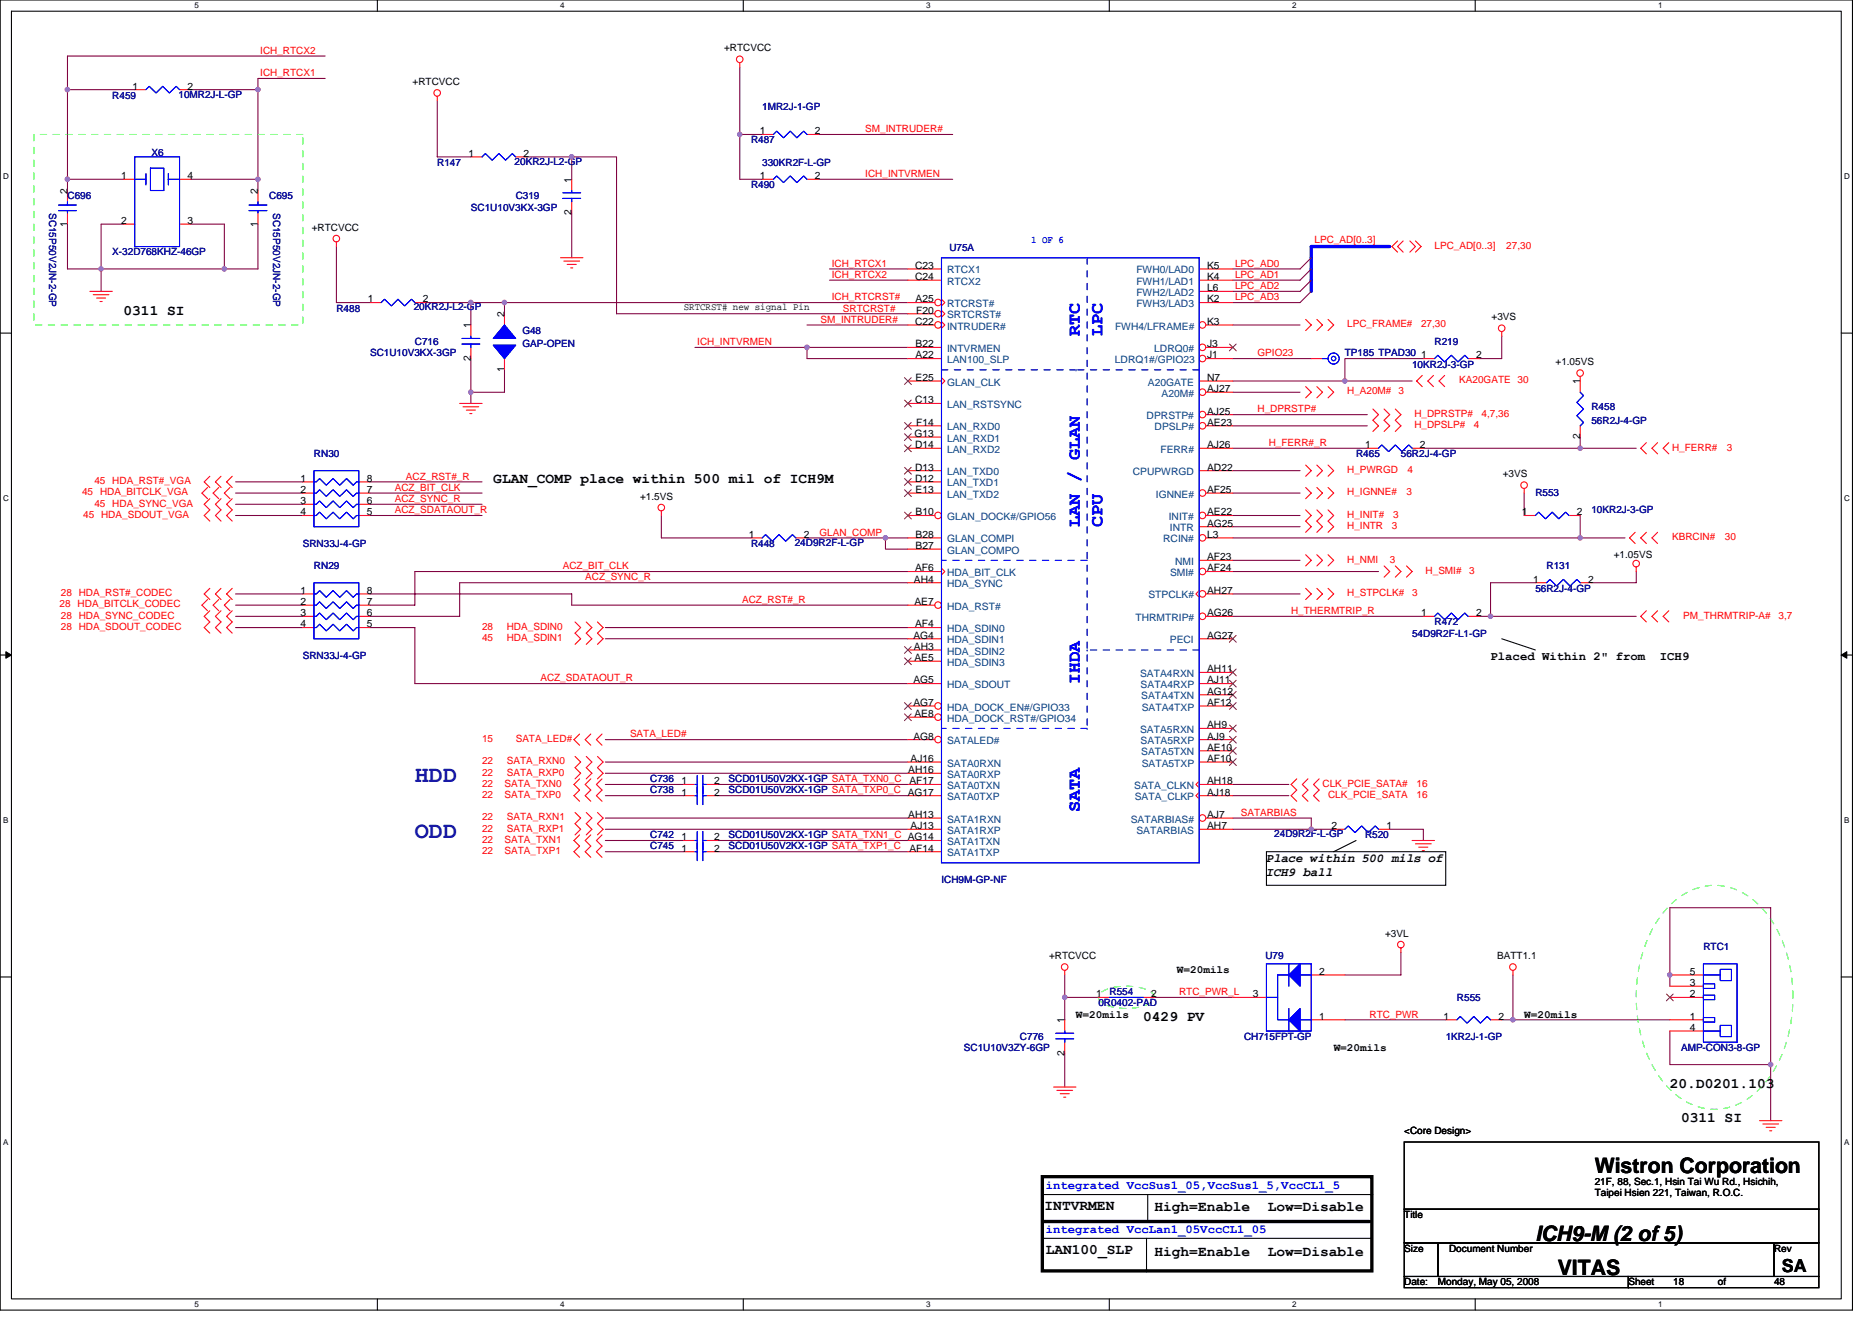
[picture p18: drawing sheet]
<svg xmlns="http://www.w3.org/2000/svg" width="297mm" height="210mm" viewBox="0 0 297 210" stroke-linecap="round" stroke-linejoin="round" font-family="sans-serif">
<defs><g id="words">
<g font-size="3.7" fill="#0000a0">
<text x="65.8" y="124">HDD</text>
<text x="65.8" y="132.9">ODD</text>
</g>
<g font-size="3.4">
<text x="253" y="186.1">Wistron Corporation</text>
<text x="243.6" y="196.9">ICH9-M (2 of 5)</text>
<text x="247.2" y="202.2">VITAS</text>
</g>
<g font-size="2.8" fill="#00f">
<text x="171.4" y="53.3" transform="rotate(-90 171.4 53.3)">RTC</text>
<text x="174.9" y="53.3" transform="rotate(-90 174.9 53.3)">LPC</text>
<text x="171.4" y="83.6" transform="rotate(-90 171.4 83.6)">LAN / GLAN</text>
<text x="174.9" y="83.6" transform="rotate(-90 174.9 83.6)">CPU</text>
<text x="171.4" y="108.5" transform="rotate(-90 171.4 108.5)">IHDA</text>
<text x="171.4" y="128.9" transform="rotate(-90 171.4 128.9)">SATA</text>
</g>
<text font-size="2.8" x="282.7" y="201.8">SA</text>
<g font-size="2.3">
<text x="19.6" y="49.9">0311 SI</text>
<text x="78.3" y="76.6">GLAN_COMP place within 500 mil of ICH9M</text>
<text x="181.4" y="161.9">0429 PV</text>
<text x="265" y="172.6">20.D0201.103</text>
<text x="266.7" y="177.9">0311 SI</text>
<text x="165.8" y="192">INTVRMEN</text>
<text x="183.2" y="192.2">High=Enable</text>
<text x="201.2" y="192.2">Low=Disable</text>
<text x="165.9" y="198.9">LAN100_SLP</text>
<text x="183.2" y="199.3">High=Enable</text>
<text x="201.2" y="199.3">Low=Disable</text>
</g>
<g font-size="1.9">
<text x="236.5" y="104.8">Placed Within 2&quot; from</text>
<text x="263.4" y="104.8">ICH9</text>
<text x="201" y="136.8">Place within 500 mils of</text>
<text x="201" y="139">ICH9 ball</text>
</g>
<g font-size="1.9" fill="#00f">
<text x="165.9" y="188.7">integrated VccSus1_05,VccSus1_5,VccCL1_5</text>
<text x="165.9" y="195.6">integrated VccLan1_05VccCL1_05</text>
</g>
<g font-size="1.8">
<text x="186.7" y="154.3">W=20mils</text>
<text x="170.7" y="161.4">W=20mils</text>
<text x="241.8" y="161.4">W=20mils</text>
<text x="211.6" y="166.8">W=20mils</text>
</g>
<g font-size="1.6" fill="#f00">
<text x="41.3" y="8.5">ICH_RTCX2</text>
<text x="41.3" y="12.1">ICH_RTCX1</text>
<text x="137.3" y="21">SM_INTRUDER#</text>
<text x="137.3" y="28.1">ICH_INTVRMEN</text>
<text x="208.6" y="38.6">LPC_AD[0..3]</text>
<text x="227.6" y="39.5">LPC_AD[0..3]</text>
<text x="239" y="39.5">27,30</text>
<text x="132" y="42.3">ICH_RTCX1</text>
<text x="132" y="44.1">ICH_RTCX2</text>
<text x="132" y="47.6">ICH_RTCRST#</text>
<text x="196" y="42.3">LPC_AD0</text>
<text x="196" y="44.1">LPC_AD1</text>
<text x="196" y="45.9">LPC_AD2</text>
<text x="196" y="47.6">LPC_AD3</text>
<text x="130.2" y="51.2">SM_INTRUDER#</text>
<text x="133.7" y="49.4">SRTCRST#</text>
<text x="213.8" y="51.9">LPC_FRAME#</text>
<text x="225.5" y="51.9">27,30</text>
<text x="110.6" y="54.8">ICH_INTVRMEN</text>
<text x="199.5" y="56.5">GPIO23</text>
<text x="199.5" y="65.4">H_DPRSTP#</text>
<text x="213.8" y="62.6">H_A20M#</text>
<text x="221.9" y="62.6">3</text>
<text x="231.5" y="60.8">KA20GATE 30</text>
<text x="201.3" y="70.8">H_FERR#_R</text>
<text x="224.4" y="66.1">H_DPRSTP#</text>
<text x="224.4" y="67.9">H_DPSLP#</text>
<text x="233.8" y="67.9">4</text>
<text x="235.1" y="66.1">4,7,36</text>
<text x="265.3" y="71.5">H_FERR#</text>
<text x="274" y="71.5">3</text>
<text x="15" y="76.8">45 HDA_RST#_VGA</text>
<text x="62.6" y="77.9">ACZ_BIT_CLK</text>
<text x="64.4" y="76.1">ACZ_RST#_R</text>
<text x="213.8" y="75">H_PWRGD</text>
<text x="223.3" y="75">4</text>
<text x="13" y="78.6">45 HDA_BITCLK_VGA</text>
<text x="13.2" y="82.1">45 HDA_SDOUT_VGA</text>
<text x="15" y="80.4">45 HDA_SYNC_VGA</text>
<text x="62.6" y="79.7">ACZ_SYNC_R</text>
<text x="62.6" y="81.4">ACZ_SDATAOUT_R</text>
<text x="213.8" y="78.6">H_IGNNE#</text>
<text x="213.8" y="82.1">H_INIT#</text>
<text x="213.8" y="83.9">H_INTR</text>
<text x="220.9" y="83.9">3</text>
<text x="221" y="82.1">3</text>
<text x="223.2" y="78.6">3</text>
<text x="130" y="85">GLAN_COMP</text>
<text x="213.8" y="89.3">H_NMI</text>
<text x="220.5" y="89.3">3</text>
<text x="265.3" y="85.7">KBRCIN#</text>
<text x="273.7" y="85.7">30</text>
<text x="9.6" y="94.6">28 HDA_RST#_CODEC</text>
<text x="89.3" y="90.3">ACZ_BIT_CLK</text>
<text x="92.9" y="92.1">ACZ_SYNC_R</text>
<text x="117.7" y="95.7">ACZ_RST#_R</text>
<text x="213.8" y="94.6">H_STPCLK#</text>
<text x="224.1" y="94.6">3</text>
<text x="226.2" y="91">H_SMI#</text>
<text x="233.1" y="91">3</text>
<text x="9.5" y="96.4">28 HDA_BITCLK_CODEC</text>
<text x="9.6" y="99.9">28 HDA_SDOUT_CODEC</text>
<text x="9.6" y="98.1">28 HDA_SYNC_CODEC</text>
<text x="76.5" y="99.9">28</text>
<text x="76.5" y="101.7">45</text>
<text x="80.4" y="99.9">HDA_SDIN0</text>
<text x="80.4" y="101.7">HDA_SDIN1</text>
<text x="204.9" y="97.4">H_THERMTRIP_R</text>
<text x="267.1" y="98.1">PM_THRMTRIP-A#</text>
<text x="282.2" y="98.1">3,7</text>
<text x="85.7" y="108.1">ACZ_SDATAOUT_R</text>
<text x="76.5" y="117.7">15</text>
<text x="81.8" y="117.7">SATA_LED#</text>
<text x="100" y="117">SATA_LED#</text>
<text x="76.5" y="121.3">22</text>
<text x="76.5" y="123">22</text>
<text x="76.5" y="124.8">22</text>
<text x="80" y="124.8">SATA_TXN0</text>
<text x="80.4" y="121.3">SATA_RXN0</text>
<text x="80.4" y="123">SATA_RXP0</text>
<text x="209.8" y="124.8">CLK_PCIE_SATA#</text>
<text x="224.8" y="124.8">16</text>
<text x="76.5" y="130.2">22</text>
<text x="76.5" y="131.9">22</text>
<text x="76.5" y="126.6">22</text>
<text x="80" y="126.6">SATA_TXP0</text>
<text x="80.4" y="130.2">SATA_RXN1</text>
<text x="80.4" y="131.9">SATA_RXP1</text>
<text x="196.9" y="129.4">SATARBIAS</text>
<text x="210.7" y="126.6">CLK_PCIE_SATA</text>
<text x="224.8" y="126.6">16</text>
<text x="76.5" y="133.7">22</text>
<text x="76.5" y="135.5">22</text>
<text x="80" y="133.7">SATA_TXN1</text>
<text x="80" y="135.5">SATA_TXP1</text>
<text x="187.1" y="157.9">RTC_PWR_L</text>
<text x="217.3" y="161.4">RTC_PWR</text>
</g>
<g font-size="1.6">
<text x="114.9" y="8.2">+RTCVCC</text>
<text x="21" y="14.2">1</text>
<text x="29.7" y="14.2">2</text>
<text x="65.5" y="13.5">+RTCVCC</text>
<text x="120.6" y="21.3">1</text>
<text x="129.3" y="21.3">2</text>
<text x="19.2" y="28.4">1</text>
<text x="29.7" y="28.4">4</text>
<text x="74.4" y="24.9">1</text>
<text x="83.1" y="24.9">2</text>
<text x="90.7" y="29" transform="rotate(-90 90.7 29)">1</text>
<text x="120.6" y="28.4">1</text>
<text x="129.3" y="28.4">2</text>
<text x="10.7" y="35.9" transform="rotate(-90 10.7 35.9)">1</text>
<text x="10.7" y="30.8" transform="rotate(-90 10.7 30.8)">2</text>
<text x="19.2" y="35.5">2</text>
<text x="29.7" y="35.5">3</text>
<text x="40.9" y="35.9" transform="rotate(-90 40.9 35.9)">1</text>
<text x="40.9" y="30.8" transform="rotate(-90 40.9 30.8)">2</text>
<text x="90.7" y="34.2" transform="rotate(-90 90.7 34.2)">2</text>
<text x="49.5" y="36.6">+RTCVCC</text>
<text x="58.4" y="48">1</text>
<text x="67.1" y="48">2</text>
<text x="145.2" y="42.7">C23</text>
<text x="145.2" y="44.4">C24</text>
<text x="145.3" y="48">A25</text>
<text x="191.5" y="42.7">K5</text>
<text x="191.5" y="44.4">K4</text>
<text x="191.5" y="46.2">L6</text>
<text x="191.5" y="48">K2</text>
<text x="74.7" y="52.1" transform="rotate(-90 74.7 52.1)">1</text>
<text x="80" y="50.3" transform="rotate(-90 80 50.3)">2</text>
<text x="108.5" y="49.3">SRTCRST# new signal Pin</text>
<text x="145.2" y="51.5">C22</text>
<text x="145.4" y="49.8">F20</text>
<text x="191.5" y="51.5">K3</text>
<text x="236.7" y="50.8">+3VS</text>
<text x="74.7" y="57.3" transform="rotate(-90 74.7 57.3)">2</text>
<text x="80" y="59.1" transform="rotate(-90 80 59.1)">1</text>
<text x="145.3" y="55.1">B22</text>
<text x="145.3" y="56.9">A22</text>
<text x="191.5" y="55.1">J3</text>
<text x="191.5" y="56.9">J1</text>
<text x="225.5" y="56.9">1</text>
<text x="234.2" y="56.9">2</text>
<text x="246.8" y="58">+1.05VS</text>
<text x="145.2" y="64">C13</text>
<text x="145.3" y="60.4">E25</text>
<text x="191.5" y="62.2">AJ27</text>
<text x="191.5" y="60.4">N7</text>
<text x="191.5" y="65.8">AJ25</text>
<text x="250.7" y="61" transform="rotate(-90 250.7 61)">1</text>
<text x="145.1" y="69.3">G13</text>
<text x="145.2" y="71.1">D14</text>
<text x="145.4" y="67.5">F14</text>
<text x="191.5" y="71.1">AJ26</text>
<text x="191.5" y="67.5">AE23</text>
<text x="216.6" y="71.1">1</text>
<text x="225.3" y="71.1">2</text>
<text x="250.7" y="69.7" transform="rotate(-90 250.7 69.7)">2</text>
<text x="47.7" y="76.4">1</text>
<text x="58.2" y="76.4">8</text>
<text x="145.2" y="74.7">D13</text>
<text x="145.2" y="76.4">D12</text>
<text x="191.5" y="74.7">AD22</text>
<text x="238.5" y="75.7">+3VS</text>
<text x="47.7" y="78.2">2</text>
<text x="47.7" y="80">3</text>
<text x="47.7" y="81.8">4</text>
<text x="58.2" y="81.8">5</text>
<text x="58.2" y="80">6</text>
<text x="58.2" y="78.2">7</text>
<text x="101.6" y="79.3">+1.5VS</text>
<text x="145.3" y="78.2">E13</text>
<text x="145.3" y="81.8">B10</text>
<text x="191.5" y="78.2">AF25</text>
<text x="191.5" y="83.5">AG25</text>
<text x="191.5" y="81.8">AE22</text>
<text x="241.5" y="81.8">1</text>
<text x="250.2" y="81.8">2</text>
<text x="118.8" y="85.3">1</text>
<text x="127.5" y="85.3">2</text>
<text x="145.3" y="87.1">B27</text>
<text x="145.3" y="85.3">B28</text>
<text x="191.5" y="85.3">L3</text>
<text x="191.5" y="88.9">AF23</text>
<text x="256.1" y="88.5">+1.05VS</text>
<text x="47.7" y="94.2">1</text>
<text x="47.7" y="96">2</text>
<text x="58.2" y="96">7</text>
<text x="58.2" y="94.2">8</text>
<text x="145" y="92.4">AH4</text>
<text x="145.1" y="96">AE7</text>
<text x="145.2" y="90.7">AF6</text>
<text x="191.5" y="90.7">AF24</text>
<text x="191.5" y="94.2">AH27</text>
<text x="243.3" y="92.4">1</text>
<text x="252" y="92.4">2</text>
<text x="47.7" y="97.8">3</text>
<text x="47.7" y="99.5">4</text>
<text x="58.2" y="99.5">5</text>
<text x="58.2" y="97.8">6</text>
<text x="144.9" y="101.3">AG4</text>
<text x="145.2" y="99.5">AF4</text>
<text x="191.5" y="97.8">AG26</text>
<text x="191.5" y="101.3">AG27</text>
<text x="225.5" y="97.8">1</text>
<text x="234.2" y="97.8">2</text>
<text x="145" y="103.1">AH3</text>
<text x="145.1" y="104.9">AE5</text>
<text x="191.5" y="106.7">AH11</text>
<text x="144.9" y="108.4">AG5</text>
<text x="144.9" y="112">AG7</text>
<text x="145.1" y="113.8">AE8</text>
<text x="191.5" y="112">AF12</text>
<text x="191.5" y="108.4">AJ11</text>
<text x="191.5" y="110.2">AG12</text>
<text x="144.9" y="117.3">AG8</text>
<text x="191.5" y="115.5">AH9</text>
<text x="191.5" y="117.3">AJ9</text>
<text x="191.5" y="119.1">AE10</text>
<text x="108.1" y="124.4">1</text>
<text x="113.3" y="124.4">2</text>
<text x="144.1" y="122.7">AH16</text>
<text x="144.3" y="124.4">AF17</text>
<text x="144.5" y="120.9">AJ16</text>
<text x="191.5" y="120.9">AF10</text>
<text x="191.5" y="124.4">AH18</text>
<text x="108.1" y="126.2">1</text>
<text x="113.3" y="126.2">2</text>
<text x="144.1" y="129.8">AH13</text>
<text x="144.5" y="131.6">AJ13</text>
<text x="191.5" y="129.8">AJ7</text>
<text x="191.5" y="131.6">AH7</text>
<text x="191.5" y="126.2">AJ18</text>
<text x="211.3" y="131.6">2</text>
<text x="220" y="131.6">1</text>
<text x="108.1" y="135.1">1</text>
<text x="108.1" y="133.3">1</text>
<text x="113.3" y="135.1">2</text>
<text x="113.3" y="133.3">2</text>
<text x="144.3" y="135.1">AF14</text>
<text x="219.8" y="148.6">+3VL</text>
<text x="166.5" y="152.2">+RTCVCC</text>
<text x="209.3" y="154.7">2</text>
<text x="237.6" y="152.2">BATT1.1</text>
<text x="268.2" y="154.7">5</text>
<text x="173.9" y="158.2">1</text>
<text x="182.6" y="158.2">2</text>
<text x="198.8" y="158.2">3</text>
<text x="209.3" y="161.8">1</text>
<text x="229" y="161.8">1</text>
<text x="237.8" y="161.8">2</text>
<text x="268.2" y="161.8">1</text>
<text x="268.2" y="158.2">2</text>
<text x="268.2" y="156.4">3</text>
<text x="168.9" y="167.5" transform="rotate(-90 168.9 167.5)">2</text>
<text x="168.9" y="162.3" transform="rotate(-90 168.9 162.3)">1</text>
<text x="268.2" y="163.6">4</text>
<text x="222.8" y="179.9">&lt;Core Design&gt;</text>
<text x="253" y="187.9">21F, 88, Sec.1, Hsin Tai Wu Rd., Hsichih,</text>
<text x="253" y="189.7">Taipei Hsien 221, Taiwan, R.O.C.</text>
<text x="222.8" y="193.3">Title</text>
<text x="222.8" y="198.6">Size</text>
<text x="222.8" y="203.9">Date:</text>
<text x="228.2" y="203.9">Monday, May 05, 2008</text>
<text x="229.9" y="198.6">Document Number</text>
<text x="258.4" y="203.9">Sheet</text>
<text x="265.5" y="203.9">18</text>
<text x="272.6" y="203.9">of</text>
<text x="281.5" y="198.6">Rev</text>
<text x="281.5" y="203.9">48</text>
</g>
<g font-size="1.6" fill="#000080">
<text x="17.8" y="15.6">R459</text>
<text x="28.3" y="15.5">10MR2J-L-GP</text>
<text x="120.9" y="17.4">1MR2J-1-GP</text>
<text x="119.2" y="22.8">R487</text>
<text x="24" y="24.7">X6</text>
<text x="69.4" y="26.3">R147</text>
<text x="81.7" y="26.1">20KR2J-L2-GP</text>
<text x="119.2" y="29.9">R490</text>
<text x="120.9" y="26.3">330KR2F-L-GP</text>
<text x="7.8" y="33.8" transform="rotate(90 7.8 33.8)">SC15P50V2JN-2-GP</text>
<text x="10.7" y="31.6">C696</text>
<text x="42.7" y="31.6">C695</text>
<text x="43.4" y="33.8" transform="rotate(90 43.4 33.8)">SC15P50V2JN-2-GP</text>
<text x="74.7" y="33.4">SC1U10V3KX-3GP</text>
<text x="81.8" y="31.6">C319</text>
<text x="17.8" y="40.5">X-32D768KHZ-46GP</text>
<text x="150.6" y="39.8">U75A</text>
<text x="53.4" y="49.4">R488</text>
<text x="65.7" y="49.3">20KR2J-L2-GP</text>
<text x="82.9" y="53">G48</text>
<text x="58.7" y="56.5">SC1U10V3KX-3GP</text>
<text x="65.8" y="54.8">C716</text>
<text x="82.9" y="55.1">GAP-OPEN</text>
<text x="213.4" y="56.5">TP185 TPAD30</text>
<text x="224.1" y="58.3">10KR2J-3-GP</text>
<text x="227.6" y="54.8">R219</text>
<text x="252.5" y="65.1">R458</text>
<text x="252.5" y="67.2">56R2J-4-GP</text>
<text x="49.8" y="72.5">RN30</text>
<text x="215.2" y="72.5">R465</text>
<text x="222.3" y="72.5">56R2J-4-GP</text>
<text x="243.6" y="78.8">R553</text>
<text x="252.5" y="81.4">10KR2J-3-GP</text>
<text x="48" y="86.8">SRN33J-4-GP</text>
<text x="119.2" y="86.8">R448</text>
<text x="126.1" y="86.6">24D9R2F-L-GP</text>
<text x="49.8" y="90.3">RN29</text>
<text x="243.6" y="93.9">56R2J-4-GP</text>
<text x="245.4" y="90.3">R131</text>
<text x="224.1" y="101">54D9R2F-L1-GP</text>
<text x="227.6" y="99.2">R472</text>
<text x="48" y="104.5">SRN33J-4-GP</text>
<text x="103.2" y="124.1">C736</text>
<text x="103.2" y="125.9">C738</text>
<text x="115.6" y="124.1">SCD01U50V2KX-1GP SATA_TXN0_C</text>
<text x="115.6" y="125.9">SCD01U50V2KX-1GP SATA_TXP0_C AG17</text>
<text x="103.2" y="134.8">C745</text>
<text x="103.2" y="133">C742</text>
<text x="115.6" y="134.8">SCD01U50V2KX-1GP SATA_TXP1_C</text>
<text x="115.6" y="133">SCD01U50V2KX-1GP SATA_TXN1_C AG14</text>
<text x="202.2" y="132.8">24D9R2F-L-GP</text>
<text x="216.6" y="133">R520</text>
<text x="149.4" y="140.1">ICH9M-GP-NF</text>
<text x="200.8" y="152.2">U79</text>
<text x="270.3" y="150.8">RTC1</text>
<text x="174.3" y="159.7">0R0402-PAD</text>
<text x="176.1" y="157.9">R554</text>
<text x="231.2" y="158.8">R555</text>
<text x="152.9" y="166.8">SC1U10V3ZY-6GP</text>
<text x="161.8" y="165">C776</text>
<text x="197.4" y="165">CH715FPT-GP</text>
<text x="229.4" y="165">1KR2J-1-GP</text>
<text x="266.7" y="166.8">AMP-CON3-8-GP</text>
</g>
<text font-size="1.6" fill="#00f" x="163.6" y="38.6">1 OF 6</text>
<g font-size="1.6" fill="#004080">
<text x="150.3" y="43.4">RTCX1</text>
<text x="150.3" y="45.2">RTCX2</text>
<text x="180.3" y="43.4">FWH0/LAD0</text>
<text x="180.3" y="45.2">FWH1/LAD1</text>
<text x="180.3" y="46.9">FWH2/LAD2</text>
<text x="150.3" y="52.3">INTRUDER#</text>
<text x="150.3" y="48.7">RTCRST#</text>
<text x="150.3" y="50.5">SRTCRST#</text>
<text x="176.9" y="52.3">FWH4/LFRAME#</text>
<text x="180.3" y="48.7">FWH3/LAD3</text>
<text x="150.3" y="55.8">INTVRMEN</text>
<text x="150.3" y="57.6">LAN100_SLP</text>
<text x="176.9" y="57.6">LDRQ1#/GPIO23</text>
<text x="183.2" y="55.8">LDRQ0#</text>
<text x="150.3" y="61.2">GLAN_CLK</text>
<text x="150.3" y="64.7">LAN_RSTSYNC</text>
<text x="182.1" y="61.2">A20GATE</text>
<text x="184.3" y="62.9">A20M#</text>
<text x="150.3" y="68.3">LAN_RXD0</text>
<text x="150.3" y="70.1">LAN_RXD1</text>
<text x="150.3" y="71.8">LAN_RXD2</text>
<text x="181.9" y="66.5">DPRSTP#</text>
<text x="183.2" y="68.3">DPSLP#</text>
<text x="184.1" y="71.8">FERR#</text>
<text x="150.3" y="75.4">LAN_TXD0</text>
<text x="150.3" y="77.2">LAN_TXD1</text>
<text x="179.7" y="75.4">CPUPWRGD</text>
<text x="150.3" y="79">LAN_TXD2</text>
<text x="150.3" y="82.5">GLAN_DOCK#/GPIO56</text>
<text x="183.4" y="79">IGNNE#</text>
<text x="185.5" y="82.5">INIT#</text>
<text x="150.3" y="87.8">GLAN_COMPO</text>
<text x="150.3" y="86.1">GLAN_COMPI</text>
<text x="184.6" y="86.1">RCIN#</text>
<text x="185.6" y="84.3">INTR</text>
<text x="186.5" y="89.6">NMI</text>
<text x="150.3" y="91.4">HDA_BIT_CLK</text>
<text x="150.3" y="93.2">HDA_SYNC</text>
<text x="182.2" y="95">STPCLK#</text>
<text x="185.6" y="91.4">SMI#</text>
<text x="150.3" y="96.7">HDA_RST#</text>
<text x="150.3" y="100.3">HDA_SDIN0</text>
<text x="180.2" y="98.5">THRMTRIP#</text>
<text x="150.3" y="102.1">HDA_SDIN1</text>
<text x="150.3" y="103.8">HDA_SDIN2</text>
<text x="150.3" y="105.6">HDA_SDIN3</text>
<text x="180.9" y="107.4">SATA4RXN</text>
<text x="185.6" y="102.1">PECI</text>
<text x="150.3" y="109.2">HDA_SDOUT</text>
<text x="150.3" y="112.7">HDA_DOCK_EN#/GPIO33</text>
<text x="181" y="109.2">SATA4RXP</text>
<text x="181.1" y="111">SATA4TXN</text>
<text x="181.2" y="112.7">SATA4TXP</text>
<text x="150.3" y="118.1">SATALED#</text>
<text x="150.3" y="114.5">HDA_DOCK_RST#/GPIO34</text>
<text x="180.9" y="116.3">SATA5RXN</text>
<text x="181" y="118.1">SATA5RXP</text>
<text x="181.1" y="119.8">SATA5TXN</text>
<text x="150.3" y="121.6">SATA0RXN</text>
<text x="150.3" y="123.4">SATA0RXP</text>
<text x="150.3" y="125.2">SATA0TXN</text>
<text x="180" y="125.2">SATA_CLKN</text>
<text x="181.2" y="121.6">SATA5TXP</text>
<text x="150.3" y="127">SATA0TXP</text>
<text x="150.3" y="130.5">SATA1RXN</text>
<text x="179.4" y="130.5">SATARBIAS#</text>
<text x="180.1" y="127">SATA_CLKP</text>
<text x="150.3" y="132.3">SATA1RXP</text>
<text x="150.3" y="134.1">SATA1TXN</text>
<text x="150.3" y="135.8">SATA1TXP</text>
<text x="180.3" y="132.3">SATARBIAS</text>
</g>
<g font-size="1.3">
<text x="30.8" y="1.3">5</text>
<text x="88.9" y="1.3">4</text>
<text x="147" y="1.3">3</text>
<text x="205" y="1.3">2</text>
<text x="263.1" y="1.3">1</text>
<text x=".5" y="28.4">D</text>
<text x="292.6" y="28.4">D</text>
<text x=".5" y="79.5">C</text>
<text x="292.6" y="79.5">C</text>
<text x=".5" y="130.6">B</text>
<text x="292.6" y="130.6">B</text>
<text x=".5" y="181.7">A</text>
<text x="292.6" y="181.7">A</text>
<text x="30.8" y="207.4">5</text>
<text x="88.9" y="207.4">4</text>
<text x="147" y="207.4">3</text>
<text x="205" y="207.4">2</text>
<text x="263.1" y="207.4">1</text>
</g>
</g></defs>
<path d="M0 0h293.9v207.9h-293.9zM1.8 1.8h290.4v204.3h-290.4z" fill="none" stroke="#000" stroke-width=".17"/>
<g fill="#fff">
<path d="M30.8 .2h.7v1.4h-.7z"/>
<path d="M30.8 206.3h.7v1.4h-.7z"/>
</g>
<path d="M59.9 0v1.8M59.9 206.1v1.8" fill="none" stroke="#000" stroke-width=".17"/>
<g fill="#fff">
<path d="M88.9 .2h.7v1.4h-.7z"/>
<path d="M88.9 206.3h.7v1.4h-.7z"/>
</g>
<path d="M117.9 0v1.8M117.9 206.1v1.8" fill="none" stroke="#000" stroke-width=".17"/>
<g fill="#fff">
<path d="M147 .2h.7v1.4h-.7z"/>
<path d="M147 206.3h.7v1.4h-.7z"/>
</g>
<path d="M176 0v1.8M176 206.1v1.8" fill="none" stroke="#000" stroke-width=".17"/>
<g fill="#fff">
<path d="M205 .2h.7v1.4h-.7z"/>
<path d="M205 206.3h.7v1.4h-.7z"/>
</g>
<path d="M234.1 0v1.8M234.1 206.1v1.8" fill="none" stroke="#000" stroke-width=".17"/>
<g fill="#fff">
<path d="M263.1 .2h.7v1.4h-.7z"/>
<path d="M263.1 206.3h.7v1.4h-.7z"/>
<path d="M.5 27.3h.9v1.4h-.9z"/>
<path d="M292.6 27.3h.9v1.4h-.9z"/>
<path d="M.5 78.4h.9v1.4h-.9z"/>
<path d="M292.6 78.4h.9v1.4h-.9z"/>
</g>
<path d="M0 52.9h1.8M292.2 52.9h1.7" fill="none" stroke="#000" stroke-width=".17"/>
<g fill="#fff">
<path d="M.5 129.5h.8v1.4h-.8z"/>
<path d="M292.6 129.5h.9v1.4h-.9z"/>
</g>
<path d="M0 103.9h1.8M292.2 103.9h1.7" fill="none" stroke="#000" stroke-width=".17"/>
<path d="M.9 103.4l.9 .5-.9 .5zM292.2 103.9l.8-.5v1z" fill="#000" stroke="#000" stroke-width=".16"/>
<g fill="#fff">
<path d="M.5 180.5h.8v1.4h-.8z"/>
<path d="M292.6 180.5h.9v1.4h-.9z"/>
</g>
<g fill="none" stroke="#000" stroke-width=".17">
<path d="M238.3 101.3l5.3 1.8M201 135.1h28.4v5.4h-28.4zM215.2 133.3l-3.6 1.8M0 155h1.8M292.2 155h1.7M165.4 196.5h52.3M165.6 189.5h52.2M181.9 196.5v5.3M182.1 189.5v4.1M222.8 181.2h65.8v10.7h-65.8zM222.8 191.9h65.8v5.3h-65.8zM222.8 197.2h5.4v5.3h-5.4z"/>
<path d="M228.2 197.2h53.3v5.3h-53.3zM281.5 197.2h7.1v5.3h-7.1zM222.8 202.5h35.6v1.8h-35.6zM258.4 202.5h30.2v1.8h-30.2z"/>
</g>
<g fill="none" stroke="#800040" stroke-width=".17">
<path d="M10.7 14.2h10.7M30.3 14.2h10.6M51.6 8.9h-40.9v21.3M51.6 12.4h-10.7v17.8M69.4 16v8.9h5.3M117.4 10.7v17.7h3.5M10.7 35.6v7.1h30.2v-7.1M10.7 28.4h8.9M19.6 35.6h-3.6v10.6M30.3 28.4h10.6M30.3 35.6h5.3v7.1M53.4 39.1v8.9h5.3"/>
<path d="M83.6 24.9h7.1M90.7 24.9h7.1v24.9h46.3M90.7 24.9v3.5M90.7 33.8v7.1M117.4 21.3h3.5M129.8 28.4h21.4M129.8 21.3h21.4M67.6 48h7.1M74.7 48h5.3v1.8M74.7 48v3.6M74.7 56.9v7.1M80 48h64.1"/>
<path d="M80 58.7v3.5h-5.3M110.3 55.1h17.8v1.8h16M128.1 51.6h16M128.1 55.1h16M131.6 42.7h12.5M131.6 44.4h12.5M195.6 56.9h12.5M195.6 51.6h10.7M208.1 40.9l-1.8 1.8h-10.7M208.1 42.7l-1.8 1.7h-10.7M208.1 44.4l-1.8 1.8h-10.7M208.1 46.2l-1.8 1.8h-10.7"/>
<path d="M225.8 56.9h-12.4v3.6M238.3 53.3v3.6h-3.6M37.4 78.2h10.6M37.4 76.5h10.6M58.7 78.2h17.8M58.7 76.5h17.8M195.6 71.1h21.4M195.6 78.2h10.7M195.6 65.8h21.4M195.6 74.7h10.7M195.6 62.2h10.7M195.6 60.5h28.5"/>
<path d="M195.6 67.6h21.4M225.8 71.1h33.8M241.8 78.2v3.6M250.7 69.3v1.8M37.4 94.2h10.6M37.4 81.8h10.6M37.4 97.8h10.6M37.4 99.6h10.6M37.4 96h10.6M37.4 80h10.6M58.7 94.2h32v1.8h53.4M58.7 81.8h17.8"/>
<path d="M58.7 99.6h7.1v8.9h78.3M58.7 80h17.8M96.1 99.6h48M104.9 81.8v3.5h14.3M128.1 85.3h16M140.5 85.3v1.8h3.6M144.1 92.5h-71.2v5.3h-14.2M144.1 90.7h-78.3v5.3h-7.1M195.6 94.2h10.7M195.6 88.9h10.7M195.6 83.6h10.7M195.6 81.8h10.7"/>
<path d="M195.6 97.8h30.2M195.6 90.7h23.1M234.7 97.8h24.9M243.6 92.5h-7.1v5.3M250.7 81.8v3.5h-55.1M250.7 85.3h7.1M259.6 90.7v1.8h-7.1M96.1 117.3h48M96.1 101.3h48M96.1 124.5h12.4M96.1 126.2h12.4M96.1 131.6h48"/>
<path d="M96.1 129.8h48M96.1 120.9h48M96.1 133.3h12.4M96.1 135.1h12.4M96.1 122.7h48M113.8 124.5h30.3M113.8 126.2h30.3M113.8 133.3h30.3M113.8 135.1h30.3M195.6 129.8h12.5v1.8h3.5M195.6 124.5h8.9M195.6 126.2h8.9"/>
<path d="M195.6 131.6h12.5M220.5 131.6h5.3v1.7M168.9 158.2h5.4M168.9 154.7v7.1M183.2 158.2h12.4M222.3 151.1v3.6h-8.9M240.1 154.7v7.1M265 156.5v-12.5h16v24.9M168.9 167.1v5.4M213.4 161.8h16M238.3 161.8h26.7M265 163.6v5.3h16v8.9"/>
</g>
<g fill="#f0f" stroke="#f0f" stroke-width=".17">
<circle cx="250.7" cy="71.1" r=".35"/>
<circle cx="250.7" cy="85.3" r=".35"/>
<circle cx="213.4" cy="60.4" r=".35"/>
<circle cx="208.1" cy="131.6" r=".35"/>
<circle cx="140.5" cy="85.3" r=".35"/>
<circle cx="236.5" cy="97.8" r=".35"/>
<circle cx="240.1" cy="161.8" r=".35"/>
<circle cx="168.9" cy="158.2" r=".35"/>
<circle cx="74.7" cy="62.2" r=".35"/>
<circle cx="74.7" cy="48" r=".35"/>
<circle cx="281" cy="168.9" r=".35"/>
<circle cx="264.9" cy="154.7" r=".35"/>
<circle cx="128" cy="55.1" r=".35"/>
<circle cx="80" cy="48" r=".35"/>
<circle cx="117.4" cy="21.3" r=".35"/>
<circle cx="90.7" cy="24.9" r=".35"/>
<circle cx="35.6" cy="42.7" r=".35"/>
<circle cx="16" cy="42.7" r=".35"/>
<circle cx="10.7" cy="28.4" r=".35"/>
<circle cx="10.7" cy="14.2" r=".35"/>
<circle cx="40.9" cy="14.2" r=".35"/>
<circle cx="40.9" cy="28.4" r=".35"/>
</g>
<path d="M220.5 39.1h-12.4v7.1" fill="none" stroke="#00f" stroke-width=".53"/>
<g fill="none" stroke="#f00" stroke-width=".17">
<path d="M21.4 14.2h1.8M28.5 14.2h1.8M69.4 15.3v.7M117.4 9.9v.8M10.7 30.2v1.8M10.7 33.8v1.8M19.6 28.4h1.8M19.6 35.6h1.8M28.5 28.4h1.8M28.5 35.6h1.8M40.9 30.2v1.8M40.9 33.8v1.8"/>
<path d="M53.4 38.4v.7M120.9 28.4h1.8M128.1 28.4h1.7M221.8 38.2l-.9 .9 .9 .9M222.6 38.2l-.8 .9 .8 .9M223.7 38.2l.9 .9-.9 .9M224.6 38.2l.9 .9-.9 .9M14.3 46.2h3.5M14.8 46.8h2.5M15.3 47.3h1.5M15.9 47.8h.3M58.7 48h1.8"/>
<path d="M65.8 48h1.8M74.7 51.6v1.7M74.7 55.1v1.8M80 49.8v1.8M80 56.9v1.8M88.9 40.9h3.6M89.5 41.4h2.5M90 42h1.4M90.5 42.5h.4M144.1 42.7h5.3M144.1 44.4h5.3M144.1 55.1h5.3"/>
<path d="M149.4 51l.5 .6-.5 .5M207.2 50.7l.9 .9-.9 .9M208.1 56.9h1.7M209 50.7l.8 .9-.8 .9M210.7 50.7l.9 .9-.9 .9M225.7 59.6l-.9 .9 .9 .8M225.8 56.9h1.8M227.5 59.6l-.9 .9 .9 .8M229.2 59.6l-.9 .9 .9 .8M233 56.9h1.7M238.3 52.6v.7M250.7 59.7v.8"/>
<path d="M32.9 77.3l-.9 .9 .9 .9M33.3 79.1l-.9 .9 .9 .9-.9 .9 .9 .9M33.3 75.6l-.9 .9 .9 .8M34.7 77.3l-.9 .9 .9 .9M35.1 79.1l-.9 .9 .9 .9-.9 .9 .9 .9M35.1 75.6l-.9 .9 .9 .8M36.5 77.3l-.9 .9 .9 .9M36.8 79.1l-.8 .9 .8 .9-.8 .9 .8 .9M36.8 75.6l-.8 .9 .8 .8M72.9 64h3.6M73.5 64.5h2.5M74 65.1h1.4"/>
<path d="M74.5 65.6h.4M207.2 77.3l.9 .9-.9 .9M207.2 61.3l.9 .9-.9 .9M207.2 73.8l.9 .9-.9 .9M209 77.3l.8 .9-.8 .9M209 61.3l.8 .9-.8 .9M209 73.8l.8 .9-.8 .9M210.7 73.8l.9 .9-.9 .9M210.7 77.3l.9 .9-.9 .9M210.7 61.3l.9 .9-.9 .9M217 71.1h1.7M217.8 64.9l.9 .9-.9 .9 .9 .9-.9 .9"/>
<path d="M219.6 64.9l.9 .9-.9 .9 .9 .9-.9 .9M221.4 64.9l.9 .9-.9 .9 .9 .9-.9 .9M224.1 71.1h1.7M241.8 77.5v.7M261.2 70.2l-.9 .9 .9 .9M263 70.2l-.9 .9 .9 .9M264.8 70.2l-.9 .9 .9 .9M32.9 95.1l-.9 .9 .9 .9M33.3 96.9l-.9 .9 .9 .9-.9 .9 .9 .9M33.3 93.3l-.9 .9 .9 .9M34.7 95.1l-.9 .9 .9 .9M35.1 96.9l-.9 .9 .9 .9-.9 .9 .9 .9"/>
<path d="M35.1 93.3l-.9 .9 .9 .9M36.5 95.1l-.9 .9 .9 .9M36.8 96.9l-.8 .9 .8 .9-.8 .9 .8 .9M36.8 93.3l-.8 .9 .8 .9M48 97.8h1.8M48 94.2h1.8M48 96h1.8M48 99.6h1.8M56.9 97.8h1.8M56.9 94.2h1.8M56.9 96h1.8M56.9 99.6h1.8"/>
<path d="M91.2 98.7l.9 .9-.9 .9 .9 .8-.9 .9M93 98.7l.9 .9-.9 .9 .9 .8-.9 .9M94.8 98.7l.9 .9-.9 .9 .9 .8-.9 .9M104.9 81.1v.7M119.2 85.3h1.7M126.3 85.3h1.8M207.2 80.9l.9 .9-.9 .9 .9 .9-.9 .9M207.2 93.3l.9 .9-.9 .9M207.2 88l.9 .9-.9 .9M209 80.9l.8 .9-.8 .9 .8 .9-.8 .9M209 93.3l.8 .9-.8 .9M209 88l.8 .9-.8 .9"/>
<path d="M210.7 80.9l.9 .9-.9 .9 .9 .9-.9 .9M210.7 93.3l.9 .9-.9 .9M210.7 88l.9 .9-.9 .9M219.6 89.8l.9 .9-.9 .9M221.4 89.8l.9 .9-.9 .9M223.2 89.8l.9 .9-.9 .9M225.8 97.8h1.8M233 97.8h1.7M243.6 92.5h1.8M250.7 92.5h1.8M259.5 84.5l-.9 .8 .9 .9M259.6 90v.7"/>
<path d="M261.2 84.5l-.9 .8 .9 .9M261.2 96.9l-.9 .9 .9 .9M263 84.5l-.9 .8 .9 .9M263 96.9l-.9 .9 .9 .9M264.8 96.9l-.9 .9 .9 .9M92 116.5l-.9 .8 .9 .9M93.7 116.5l-.8 .8 .8 .9M95.5 116.5l-.9 .8 .9 .9M91.2 128.9l.9 .9-.9 .9 .9 .9-.9 .9M91.2 120l.9 .9-.9 .9 .9 .9-.9 .9M92 132.5l-.9 .8 .9 .9-.9 .9 .9 .9M92 123.6l-.9 .9 .9 .8-.9 .9 .9 .9"/>
<path d="M93 128.9l.9 .9-.9 .9 .9 .9-.9 .9M93 120l.9 .9-.9 .9 .9 .9-.9 .9M93.7 132.5l-.8 .8 .8 .9-.8 .9 .8 .9M93.7 123.6l-.8 .9 .8 .8-.8 .9 .8 .9M94.8 128.9l.9 .9-.9 .9 .9 .9-.9 .9M94.8 120l.9 .9-.9 .9 .9 .9-.9 .9M95.5 132.5l-.9 .8 .9 .9-.9 .9 .9 .9M95.5 123.6l-.9 .9 .9 .8-.9 .9 .9 .9M108.5 133.3h1.8M108.5 135.1h1.8M108.5 124.5h1.8M108.5 126.2h1.8"/>
<path d="M112.1 133.3h1.7M112.1 135.1h1.7M112.1 124.5h1.7M112.1 126.2h1.7M205.8 123.6l-.9 .9 .9 .8-.9 .9 .9 .9M207.5 123.6l-.9 .9 .9 .8-.9 .9 .9 .9M209.3 123.6l-.9 .9 .9 .8-.9 .9 .9 .9M224.1 133.3h3.5M224.6 133.9h2.5M225.1 134.4h1.5M225.7 135h.3M168.9 154v.7"/>
<path d="M174.3 158.2h1.8M181.4 158.2h1.8M222.3 150.4v.7M240.1 154v.7M167.2 172.5h3.5M167.7 173h2.5M168.2 173.5h1.5M168.8 174.1h.3M229.4 161.8h1.8M236.5 161.8h1.8M279.2 177.8h3.5M279.7 178.3h2.5"/>
<path d="M280.2 178.9h1.5M280.8 179.4h.3"/>
<circle cx="69.4" cy="14.7" r=".52"/>
<circle cx="117.4" cy="9.4" r=".52"/>
<circle cx="53.4" cy="37.9" r=".52"/>
<circle cx="238.3" cy="52.1" r=".52"/>
<circle cx="250.7" cy="59.2" r=".52"/>
<circle cx="241.8" cy="77" r=".52"/>
<circle cx="104.9" cy="80.5" r=".52"/>
<circle cx="259.6" cy="89.4" r=".52"/>
<circle cx="168.9" cy="153.4" r=".52"/>
<circle cx="222.3" cy="149.9" r=".52"/>
<circle cx="240.1" cy="153.4" r=".52"/>
</g>
<path d="M165.4 186.7h52.3v14.9h-52.3zM165.6 193.8h51.7" fill="none" stroke="#000" stroke-width=".53"/>
<path d="M5.4 21.3h42.6v30.3h-42.6zM174.6 157.5a8.2 8.2 0 0 1 6.6-.7 2.94 2.94 0 0 1 1.9 1.1 1.04 1.04 0 0 1-.7 1.3 9 9 0 0 1-7.4 0 .99 .99 0 0 1-.4-1.7zM265.1 143.5a9.5 9.5 0 0 1 13.9 0 20.6 20.6 0 0 1 5.5 14.7 20.6 20.6 0 0 1-5.5 14.8 9.5 9.5 0 0 1-13.9 0 20.7 20.7 0 0 1-5.5-14.8 20.6 20.6 0 0 1 5.5-14.7z" fill="none" stroke="#0f0" stroke-width=".16" stroke-dasharray="1 1 1 1 1 1 1 1"/>
<g fill="none" stroke="#00f" stroke-width=".17">
<path d="M23.2 14.2l.5-.5 1.1 1.1 1-1.1 1.1 1.1 1.1-1.1 .5 .5M9.3 33.4h2.8M9.3 32.5h2.8M10.7 32v.5M10.7 33.4v.4M21.4 24.9h7.1v14.2h-7.1zM21.4 28.4h1.8M23.2 27.6v1.7M23.9 26.7h2.1v3.5h-2.1zM26.7 27.6v1.7M26.7 28.4h1.8M39.5 33.4h2.9"/>
<path d="M39.5 32.5h2.9M40.9 32v.5M40.9 33.4v.4M122.7 28.4l.6-.5 1 1.1 1.1-1.1 1 1.1 1.1-1.1 .6 .5M60.5 48l.5-.5 1.1 1 1.1-1 1 1 1.1-1 .5 .5M73.3 53.7h2.8M73.3 54.6h2.8M74.7 53.3v.4M74.7 54.6v.5M209.8 56.9h.9M227.6 56.9l.6-.5 1 1 1.1-1 1 1 1.1-1 .6 .5M218.7 71.1l.6-.5 1 1 1.1-1 1.1 1 1-1 .6 .5"/>
<path d="M49.8 94.2h.4l.5-.5 1.1 1.1 1-1.1 1.1 1.1 1.1-1.1 1 1.1 .6-.6h.3M49.8 96h.4l.5-.5 1.1 1 1-1 1.1 1 1.1-1 1 1 .6-.5h.3M49.8 97.8h.4l.5-.5 1.1 1 1-1 1.1 1 1.1-1 1 1 .6-.5h.3M49.8 99.6h.4l.5-.6 1.1 1.1 1-1.1 1.1 1.1 1.1-1.1 1 1.1 .6-.5h.3M49.8 92.5h7.1v8.8h-7.1zM120.9 85.3l.6-.5 1.1 1.1 1-1.1 1.1 1.1 1-1.1 .6 .5M227.6 97.8l.6-.5 1 1 1.1-1 1 1 1.1-1 .6 .5M245.4 92.5l.5-.6 1.1 1.1 1.1-1.1 1 1.1 1.1-1.1 .5 .6M110.3 135.1h.3M110.3 133.3h.3M110.3 124.5h.3M110.3 126.2h.3"/>
<path d="M110.6 123v4.7M110.6 131.9v4.6M111.5 135.1h.6M111.5 123v4.7M111.5 131.9v4.6M111.5 133.3h.6M111.5 124.5h.6M111.5 126.2h.6M176.1 158.2h5.3M231.2 161.8l.5-.5 1.1 1 1-1 1.1 1 1.1-1 .5 .5"/>
<circle cx="211.6" cy="56.9" r=".35"/>
<circle cx="211.6" cy="56.9" r=".88"/>
</g>
<g fill="#00f" stroke="#00f" stroke-width=".17">
<path d="M78.3 54.8h3.5l-1.8 2.1z" fill-rule="evenodd"/>
<path d="M80 51.6l1.8 2.1h-3.5z" fill-rule="evenodd"/>
<path d="M78.3 54.8h3.5l-1.8 2.1z" fill-rule="evenodd"/>
<path d="M80 51.6l1.8 2.1h-3.5z" fill-rule="evenodd"/>
</g>
<circle cx="148.8" cy="51.6" r=".52" fill="#fff" stroke="#f00" stroke-width=".17"/>
<g fill="none" stroke="#f00" stroke-width=".17">
<path d="M144.1 51.6h4.2M149.4 59.9l.5 .6-.5 .5M144.1 60.5h5.3M144.1 64h5.3M144.1 67.6h5.3M144.1 69.3h5.3M144.1 71.1h5.3M144.1 74.7h5.3M144.1 76.5h5.3M144.1 78.2h5.3M144.1 90.7h5.3M144.1 92.5h5.3"/>
<path d="M149.4 90.1l.5 .6-.5 .5"/>
</g>
<g fill="none" stroke="#804000" stroke-width=".16">
<path d="M143.5 59.9l1.1 1.1M144.6 59.9l-1.1 1.1M143.5 63.5l1.1 1.1M143.5 67l1.1 1.1M143.5 68.8l1.1 1.1M143.5 70.6l1.1 1.1M143.5 74.1l1.1 1.1M143.5 75.9l1.1 1.1M143.5 77.7l1.1 1.1M144.6 63.5l-1.1 1.1M144.6 67l-1.1 1.1M144.6 68.8l-1.1 1.1"/>
<path d="M144.6 70.6l-1.1 1.1M144.6 74.1l-1.1 1.1M144.6 75.9l-1.1 1.1M144.6 77.7l-1.1 1.1"/>
</g>
<circle cx="148.8" cy="96" r=".52" fill="#fff" stroke="#f00" stroke-width=".17"/>
<path d="M144.1 96h4.2M144.1 99.6h5.3M144.1 101.3h5.3M144.1 103.1h5.3M144.1 108.5h5.3" fill="none" stroke="#f00" stroke-width=".17"/>
<path d="M143.5 102.6l1.1 1.1M144.6 102.6l-1.1 1.1" fill="none" stroke="#804000" stroke-width=".16"/>
<circle cx="148.8" cy="117.3" r=".52" fill="#fff" stroke="#f00" stroke-width=".17"/>
<g fill="none" stroke="#f00" stroke-width=".17">
<path d="M144.1 117.3h4.2M144.1 120.9h5.3M144.1 122.7h5.3M144.1 124.5h5.3M144.1 126.2h5.3M144.1 129.8h5.3M144.1 131.6h5.3M144.1 133.3h5.3M144.1 135.1h5.3M190.3 123.9l-.5 .6 .5 .5M190.3 125.7l-.5 .5 .5 .6M190.3 124.5h5.3"/>
<path d="M190.3 126.2h5.3"/>
</g>
<circle cx="190.8" cy="129.8" r=".52" fill="#fff" stroke="#f00" stroke-width=".17"/>
<path d="M190.3 42.7h5.3M190.3 44.4h5.3M190.3 46.2h5.3M190.3 48h5.3M190.3 131.6h5.3M191.3 129.8h4.3" fill="none" stroke="#f00" stroke-width=".17"/>
<circle cx="190.8" cy="55.1" r=".52" fill="#fff" stroke="#f00" stroke-width=".17"/>
<path d="M191.3 55.1h4.3" fill="none" stroke="#f00" stroke-width=".17"/>
<path d="M195.1 54.6l1.1 1.1M196.1 54.6l-1 1.1" fill="none" stroke="#804000" stroke-width=".16"/>
<circle cx="190.8" cy="56.9" r=".52" fill="#fff" stroke="#f00" stroke-width=".17"/>
<path d="M191.3 56.9h4.3" fill="none" stroke="#f00" stroke-width=".17"/>
<circle cx="190.8" cy="51.6" r=".52" fill="#fff" stroke="#f00" stroke-width=".17"/>
<path d="M191.3 51.6h4.3M190.3 60.5h5.3" fill="none" stroke="#f00" stroke-width=".17"/>
<circle cx="190.8" cy="62.2" r=".52" fill="#fff" stroke="#f00" stroke-width=".17"/>
<path d="M191.3 62.2h4.3" fill="none" stroke="#f00" stroke-width=".17"/>
<circle cx="190.8" cy="65.8" r=".52" fill="#fff" stroke="#f00" stroke-width=".17"/>
<path d="M191.3 65.8h4.3" fill="none" stroke="#f00" stroke-width=".17"/>
<circle cx="190.8" cy="67.6" r=".52" fill="#fff" stroke="#f00" stroke-width=".17"/>
<path d="M190.3 71.1h5.3M190.3 74.7h5.3M191.3 67.6h4.3" fill="none" stroke="#f00" stroke-width=".17"/>
<circle cx="190.8" cy="78.2" r=".52" fill="#fff" stroke="#f00" stroke-width=".17"/>
<path d="M191.3 78.2h4.3" fill="none" stroke="#f00" stroke-width=".17"/>
<circle cx="190.8" cy="81.8" r=".52" fill="#fff" stroke="#f00" stroke-width=".17"/>
<path d="M190.3 83.6h5.3M191.3 81.8h4.3" fill="none" stroke="#f00" stroke-width=".17"/>
<circle cx="190.8" cy="85.3" r=".52" fill="#fff" stroke="#f00" stroke-width=".17"/>
<path d="M191.3 85.3h4.3" fill="none" stroke="#f00" stroke-width=".17"/>
<circle cx="190.8" cy="90.7" r=".52" fill="#fff" stroke="#f00" stroke-width=".17"/>
<path d="M190.3 93.7l-.5 .5 .5 .6M190.3 88.9h5.3M191.3 90.7h4.3" fill="none" stroke="#f00" stroke-width=".17"/>
<circle cx="190.8" cy="94.2" r=".52" fill="#fff" stroke="#f00" stroke-width=".17"/>
<path d="M191.3 94.2h4.3" fill="none" stroke="#f00" stroke-width=".17"/>
<circle cx="190.8" cy="97.8" r=".52" fill="#fff" stroke="#f00" stroke-width=".17"/>
<path d="M149.4 47.5l.5 .5-.5 .5M191.3 97.8h4.3" fill="none" stroke="#f00" stroke-width=".17"/>
<circle cx="148.8" cy="48" r=".52" fill="#fff" stroke="#f00" stroke-width=".17"/>
<path d="M144.1 48h4.2" fill="none" stroke="#f00" stroke-width=".17"/>
<circle cx="148.8" cy="81.8" r=".52" fill="#fff" stroke="#f00" stroke-width=".17"/>
<path d="M144.1 81.8h4.2M144.1 87.1h5.3M144.1 85.3h5.3M144.1 104.9h5.3M190.3 110.2h5.3M190.3 106.7h5.3M190.3 112h5.3M190.3 108.5h5.3M190.3 101.3h5.3" fill="none" stroke="#f00" stroke-width=".17"/>
<g fill="none" stroke="#804000" stroke-width=".16">
<path d="M143.5 81.3l1.1 1M144.6 81.3l-1.1 1M143.5 104.4l1.1 1.1M144.6 104.4l-1.1 1.1M195.1 109.7l1.1 1.1M195.1 106.2l1.1 1M195.1 111.5l1.1 1.1M195.1 107.9l1.1 1.1M195.1 100.8l1.1 1.1M196.1 109.7l-1 1.1M196.1 106.2l-1 1M196.1 111.5l-1 1.1"/>
<path d="M196.1 107.9l-1 1.1M196.1 100.8l-1 1.1"/>
</g>
<circle cx="148.8" cy="112" r=".52" fill="#fff" stroke="#f00" stroke-width=".17"/>
<path d="M144.1 112h4.2" fill="none" stroke="#f00" stroke-width=".17"/>
<path d="M143.5 111.5l1.1 1.1M144.6 111.5l-1.1 1.1" fill="none" stroke="#804000" stroke-width=".16"/>
<circle cx="148.8" cy="113.8" r=".52" fill="#fff" stroke="#f00" stroke-width=".17"/>
<path d="M144.1 56.9h5.3M149.4 49.3l.5 .5-.5 .5M144.1 113.8h4.2M190.3 115.6h5.3M190.3 117.3h5.3M190.3 119.1h5.3M190.3 120.9h5.3" fill="none" stroke="#f00" stroke-width=".17"/>
<path d="M143.5 113.3l1.1 1M144.6 113.3l-1.1 1M195.1 115l1.1 1.1M195.1 116.8l1.1 1.1M195.1 118.6l1.1 1.1M196.1 115l-1 1.1M196.1 116.8l-1 1.1M196.1 118.6l-1 1.1M195.1 120.4l1.1 1.1M196.1 120.4l-1 1.1" fill="none" stroke="#804000" stroke-width=".16"/>
<circle cx="148.8" cy="49.8" r=".52" fill="#fff" stroke="#f00" stroke-width=".17"/>
<g fill="none" stroke="#f00" stroke-width=".17">
<path d="M74.7 24.9h1.8M81.8 24.9h1.8M90.7 28.4v1.8M90.7 32v1.8M120.9 21.3h1.8M128.1 21.3h1.7M144.1 49.8h4.2M48 76.5h1.8M48 78.2h1.8M56.9 76.5h1.8M56.9 78.2h1.8M250.7 60.5v1.7"/>
<path d="M250.7 67.6v1.7M48 81.8h1.8M48 80h1.8M56.9 81.8h1.8M56.9 80h1.8M241.8 81.8h1.8M249 81.8h1.7M211.6 131.6h1.8M218.7 131.6h1.8M195.6 158.2h5.4M208.1 154.7h5.3M265 158.2h5.3"/>
<path d="M265 156.5h5.3M265 154.7h5.3M168.9 161.8v1.8M168.9 165.4v1.7M208.1 161.8h5.3M265 163.6h5.3M265 161.8h5.3"/>
</g>
<path d="M149.4 58.7h.1M170.7 58.7h-21.3M170.7 58.7h.1M172.5 40.9v74.7M190.3 58.7h-19.6M149.4 88.9h.1M172.5 88.9h-23.1M149.4 115.6h.1M172.5 115.6h.1M172.5 115.6h-23.1M172.5 103.1h.1M190.3 103.1h-17.8" fill="none" stroke="#fff" stroke-width=".16" stroke-dasharray="1 1 1 1 1 1 1 1"/>
<path d="M149.4 58.7h.1M170.7 58.7h-21.3M170.7 58.7h.1M172.5 40.9v74.7M190.3 58.7h-19.6M149.4 88.9h.1M172.5 88.9h-23.1M149.4 115.6h.1M172.5 115.6h.1M172.5 115.6h-23.1M172.5 103.1h.1M190.3 103.1h-17.8" fill="none" stroke="#00f" stroke-width=".16" stroke-dasharray="1 1 1 1 1 1 1 1"/>
<g fill="none" stroke="#00f" stroke-width=".17">
<path d="M76.5 24.9l.5-.5 1.1 1 1.1-1 1 1 1.1-1 .5 .5M89.3 30.6h2.8M89.3 31.5h2.8M90.7 30.2v.4M90.7 31.5v.5M122.7 21.3l.6-.5 1 1.1 1.1-1.1 1 1.1 1.1-1.1 .6 .5M149.4 40.9h40.9v96h-40.9zM49.8 76.5h.4l.5-.6 1.1 1.1 1-1.1 1.1 1.1 1.1-1.1 1 1.1 .6-.5h.3M49.8 78.2h.4l.5-.5 1.1 1.1 1-1.1 1.1 1.1 1.1-1.1 1 1.1 .6-.6h.3M49.8 74.7h7.1v8.9h-7.1zM250.7 62.2l.6 .6-1.1 1 1.1 1.1-1.1 1.1 1.1 1-.6 .6M49.8 80h.4l.5-.5 1.1 1 1-1 1.1 1 1.1-1 1 1 .6-.5h.3"/>
<path d="M49.8 81.8h.4l.5-.5 1.1 1 1-1 1.1 1 1.1-1 1 1 .6-.5h.3M243.6 81.8l.6-.5 1 1 1.1-1 1.1 1 1-1 .6 .5M213.4 131.6l.5-.6 1.1 1.1 1.1-1.1 1 1.1 1.1-1.1 .5 .6M201 158.2h1.7M201 152.9h7.1v10.7h-7.1zM204.5 154.7h-1.8v7.1h1.8M204.5 152.9v3.6M206.3 154.7h1.8M270.3 157.9h1.8v.7h-1.8zM270.3 156.1h1.8v.7h-1.8zM270.3 152.9h5.3v12.5h-5.3zM270.3 154.7h2.7"/>
<path d="M273 153.8h1.7v1.8h-1.7zM167.5 163.9h2.9M167.5 164.8h2.9M168.9 163.6v.3M168.9 164.8v.6M204.5 160v3.6M206.3 161.8h1.8M270.3 161.4h1.8v.8h-1.8zM270.3 163.6h2.7M273 162.7h1.7v1.8h-1.7z"/>
</g>
<path d="M264.4 157.7l1.1 1.1M265.5 157.7l-1.1 1.1" fill="none" stroke="#804000" stroke-width=".16"/>
<g fill="#00f" stroke="#00f" stroke-width=".17">
<path d="M206.3 160v3.6l-1.8-1.8z" fill-rule="evenodd"/>
<path d="M206.3 152.9v3.6l-1.8-1.8z" fill-rule="evenodd"/>
<path d="M206.3 160v3.6l-1.8-1.8z" fill-rule="evenodd"/>
<path d="M206.3 152.9v3.6l-1.8-1.8z" fill-rule="evenodd"/>
</g>
<g fill="#f0f" stroke="#f0f" stroke-width=".17">
<circle cx="250.7" cy="71.1" r=".35"/>
<circle cx="250.7" cy="85.3" r=".35"/>
<circle cx="213.4" cy="60.4" r=".35"/>
<circle cx="208.1" cy="131.6" r=".35"/>
<circle cx="140.5" cy="85.3" r=".35"/>
<circle cx="236.5" cy="97.8" r=".35"/>
<circle cx="240.1" cy="161.8" r=".35"/>
<circle cx="168.9" cy="158.2" r=".35"/>
<circle cx="74.7" cy="62.2" r=".35"/>
<circle cx="74.7" cy="48" r=".35"/>
<circle cx="281" cy="168.9" r=".35"/>
<circle cx="264.9" cy="154.7" r=".35"/>
<circle cx="128" cy="55.1" r=".35"/>
<circle cx="80" cy="48" r=".35"/>
<circle cx="117.4" cy="21.3" r=".35"/>
<circle cx="90.7" cy="24.9" r=".35"/>
<circle cx="35.6" cy="42.7" r=".35"/>
<circle cx="16" cy="42.7" r=".35"/>
<circle cx="10.7" cy="28.4" r=".35"/>
<circle cx="10.7" cy="14.2" r=".35"/>
<circle cx="40.9" cy="14.2" r=".35"/>
<circle cx="40.9" cy="28.4" r=".35"/>
</g>
<use href="#words"/>
</svg>
